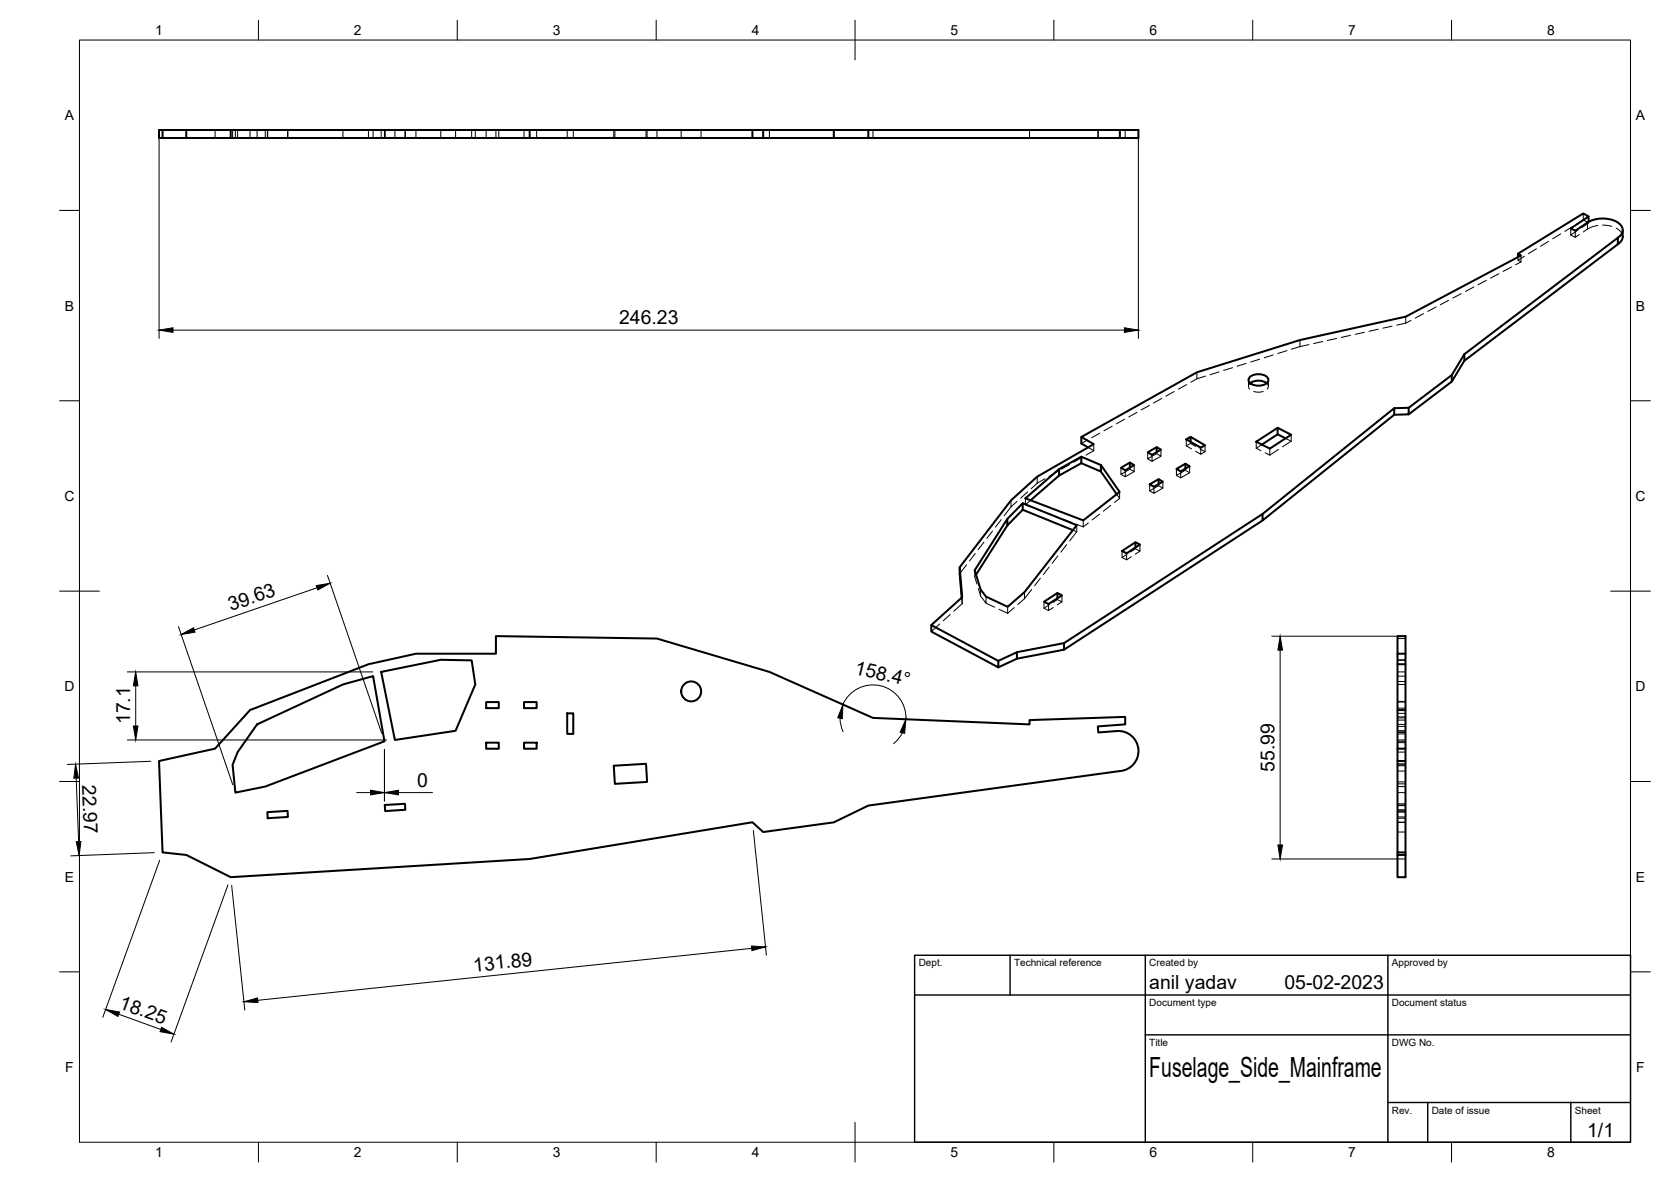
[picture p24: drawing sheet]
<svg xmlns="http://www.w3.org/2000/svg" width="420mm" height="297mm" viewBox="0 0 420 297" stroke-linecap="round" stroke-linejoin="round" font-family="sans-serif">
<defs><g id="words">
<text font-size="7" x="289" y="270.6">Fuselage_Side_Mainframe</text>
<g font-size="4.9">
<text x="155.7" y="81.5">246.23</text>
<text x="58" y="153.6" transform="rotate(-19 58 153.6)">39.63</text>
<text x="214.7" y="169.3" transform="rotate(13 214.7 169.3)">158.4°</text>
<text x="32.7" y="182" transform="rotate(-90 32.7 182)">17.1</text>
<text x="20.7" y="197.4" transform="rotate(88 20.7 197.4)">22.97</text>
<text x="104.9" y="197.7">0</text>
<text x="320.4" y="194" transform="rotate(-90 320.4 194)">55.99</text>
<text x="119.2" y="244.2" transform="rotate(-6 119.2 244.2)">131.89</text>
<text x="289" y="248.5">anil yadav</text>
<text x="323" y="248.5">05-02-2023</text>
<text x="29.7" y="253.3" transform="rotate(20 29.7 253.3)">18.25</text>
<text x="399.1" y="285.7">1/1</text>
</g>
<g font-size="3.5">
<text x="39" y="8.8">1</text>
<text x="89" y="8.8">2</text>
<text x="139" y="8.8">3</text>
<text x="189" y="8.8">4</text>
<text x="239" y="8.8">5</text>
<text x="289" y="8.8">6</text>
<text x="339" y="8.8">7</text>
<text x="389" y="8.8">8</text>
<text x="16.3" y="30.2">A</text>
<text x="411.3" y="30.2">A</text>
<text x="16.3" y="78">B</text>
<text x="411.3" y="78">B</text>
<text x="16.2" y="125.9">C</text>
<text x="411.2" y="125.9">C</text>
<text x="16.2" y="173.7">D</text>
<text x="411.2" y="173.7">D</text>
<text x="16.3" y="221.6">E</text>
<text x="411.3" y="221.6">E</text>
<text x="16.4" y="269.4">F</text>
<text x="411.4" y="269.4">F</text>
<text x="39" y="290.8">1</text>
<text x="89" y="290.8">2</text>
<text x="139" y="290.8">3</text>
<text x="189" y="290.8">4</text>
<text x="239" y="290.8">5</text>
<text x="289" y="290.8">6</text>
<text x="339" y="290.8">7</text>
<text x="389" y="290.8">8</text>
</g>
<g font-size="2.5">
<text x="231" y="242.9">Dept.</text>
<text x="255" y="242.9">Technical reference</text>
<text x="289" y="242.9">Created by</text>
<text x="350" y="242.9">Approved by</text>
<text x="289" y="252.8">Document type</text>
<text x="350" y="252.8">Document status</text>
<text x="289" y="262.9">Title</text>
<text x="350" y="262.9">DWG No.</text>
<text x="350" y="279.9">Rev.</text>
<text x="360" y="279.9">Date of issue</text>
<text x="396" y="279.9">Sheet</text>
</g>
</g></defs>
<!-- layer: Visible -->
<g fill="none" stroke="#000" stroke-width=".51">
<path d="M40.9 32.7v2h-.9v-2h18M46.8 32.7v2h-5.9M58 32.7h228.2v2h-4.6M58 32.7v2h-11.2M58 34.7h75.2M133.2 32.7v2h56v-2M191.9 32.7v2h-2.7M209.7 32.7v2h-17.8M218.3 32.7v2h-8.6M281.6 32.7v2h-63.3M399.4 54.4v1.4M406.8 59.7l-38.6 29.3-3.2 5.3-10.8 8.2-3.6 .1-33.1 26.6-50 32.4"/>
<path d="M406.8 59.7v1.7l-38.6 29.3M406.8 59.7a2.19 2.19 0 0 0 1.2-2.2 2.19 2.19 0 0 0-1.7-1.9 7.9 7.9 0 0 0-7.1 .3l-3.1 2.1-1.2-.6 4.5-3-1.3-.8-16.4 10.2 .7 .4-28.9 15.4-26.6 5.9-26 8.1-29 16.2 3.1 1.8-14.2 8.2-6.6 5.9-12.9 16.9 .6 7.5-7.7 7 16.8 9 4.7-2.2 11.8-2.3M408 57.8a2.95 2.95 0 0 1-1.2 3.5M381.7 63.8v.8M314.2 94.8a3.4 3.4 0 0 1 4.7 .3 1.57 1.57 0 0 1-1.8 1.8 3 3 0 0 1-3.1-1.1v-.7zM314.4 96.3a3.7 3.7 0 0 1 4.1 0M365 94.3v1.6l-10.8 8.2M368.2 89v1.7l-3.2 5.2M266.3 119.5l-7.2 6.2M271.9 114.8v1.6l-5.6 3.1v-1.6M271.9 116.4l4.9 2.1v-1.6M271.9 109.8v1.6l1.7 1"/>
<path d="M276.8 118.5l4 5.7M281.9 117.5l2.2-1.2 1.1 .6-2.3 1.3zM284.1 116.3v1.2M288.6 113.7l2.2-1.3 1.1 .6-2.2 1.3zM290.8 112.4v1.2M295.8 117.8l2.2-1.2 1.1 .6-2.2 1.3zM298 116.6v1.2M298.3 110.4l1.1-.6 3.6 2.1-1.1 .6zM299.4 109.8v1.2M315.9 111l5.3-3.5 3.5 1.7-5.4 3.5zM321.2 107.5v1.6M321.2 109.1l2 1.1"/>
<path d="M321.2 109.1l-3.9 2.6M350.6 102.6v1.6l-33.1 26.6v-1.6M354.2 102.5v1.6l-3.6 .1M253.3 132l-7.9 12.4M257.2 126.5l13.5 5.5-13.1 16.8-4.2 3.7-5.5-2.6-1.4-1.8-1.4-4.8 8.2-12.9zM257.2 126.5v1.6l-3.9 3.9v-1.6M257.2 128.1l12.6 5.1M257.8 125.2l8.5-7.3 5.6-3.1 4.9 2.1 4.7 6.7-9.1 7.2zM282.1 138.5l3.4-2.2 1.1 .5-3.3 2.3zM285.5 136.3v1.3M289.1 121.7l2.2-1.3 1.1 .6-2.2 1.3zM291.3 120.4v1.3"/>
<path d="M317.5 130.8l-50 32.5M234.2 157.1v1.6l16.8 9v-1.6M241.3 142.6l.5 7.6M262.5 151.2l3.4-2.2 1.1 .6-3.3 2.2zM265.9 149v1.4M95.8 168.9l15-3.1 7.8 .2 .9 6-4.9 11.6-15.3 2.4zM122.2 176.4h3.2v1.6h-3.2zM131.8 176.4h3.1v1.6h-3.1zM142.6 179.3h1.5v5.1h-1.5zM255.7 163.9v1.6l-4.7 2.2M267.5 161.6v1.7l-11.8 2.2M351.4 164.3v2.6h2"/>
<path d="M351.4 166.9v11.5h2M351.4 178.4v9.7h2M353.4 164.3h-2v-4.4h2v60.5h-2v-5.6M64.6 182l21.6-10 7.6-2.1 2.9 16.4-30 11.4-7.5 1.5-.7-7 1.3-3.2zM122.2 186.6h3.2v1.6h-3.2zM131.8 186.6h3.1v1.6h-3.1zM154.3 192.4l8.1-.5 .3 4.6-8.1 .5zM280.8 183.7l-4.6 .4-.2-1.6 6.9-.5v-1.8l-24 .8v1l-39.4-1.6-26-11.5-28.3-8.4-40.5-.6v4.4h-20.1l-12 2.6-29.7 11.5-8.8 9.7-14.1 3.1 .9 23 5.9 .6 11.2 5.6 75.2-4.5 56-9.3 2.7 2.5 17.8-2.4 8.6-4.3 63.3-8.6M280.8 183.7a5 5 0 0 1 5.4 4.7 5 5 0 0 1-4.6 5.4M351.4 188.1v3.1h2M351.4 191.2v23h2M67.2 204.1l5.1-.3 .1 1.5-5.1 .3z"/>
<path d="M96.8 202.3l5-.3 .1 1.5-5.1 .3zM351.4 214.2v.6h2"/>
<circle cx="173.8" cy="173.8" r="2.51"/>
</g>
<!-- layer: Hidden -->
<g fill="none" stroke="#000" stroke-width=".25">
<path d="M54.1 32.7v2M58.5 32.7v2M59.2 32.7v2M59.8 32.7v2M62.9 32.7v2M64.6 32.7v2M66.7 32.7v2M67.2 32.7v2M67.3 32.7v2M72.3 32.7v2M72.4 32.7v2M86.2 32.7v2"/>
<path d="M92.6 32.7v2M93.8 32.7v2M95.8 32.7v2M96.7 32.7v2M96.8 32.7v2M99.3 32.7v2M101.8 32.7v2M101.9 32.7v2M104.6 32.7v2M110.8 32.7v2M114.6 32.7v2M118.6 32.7v2"/>
<path d="M119.5 32.7v2M122.2 32.7v2M124.7 32.7v2M125.4 32.7v2M131.8 32.7v2M134.9 32.7v2M142.6 32.7v2M144.1 32.7v2M154.3 32.7v2M154.6 32.7v2M162.4 32.7v2M162.7 32.7v2"/>
<path d="M165.2 32.7v2M171.3 32.7v2M176.3 32.7v2M193.5 32.7v2M219.5 32.7v2M258.9 32.7v2M276 32.7v2M276.2 32.7v2M282.9 32.7v2M392.4 58.8l-2 1.2M394.9 57.4v1.7l1.2 .5v-1.6M395.5 56.9l-2.1 1.3"/>
<path d="M396.7 57.9l-1.8 1.2M397.1 58.9l-1 .7M398.1 53.6v1.7l1.3 .7v-.2M398.1 55.3l-1.6 1M399.4 56l-1.7 1.2M401.8 56.6l-1.7 .5-2 1.2M402.9 56.6l2.4 .3M406.4 57.3l1.2 1.1 .4 1.1M353.5 79.6v1.6M357.9 78.8l-2 1.1M361.1 77.1l-2.1 1.2M364.3 75.5l-2.1 1.1"/>
<path d="M367.4 73.8l-2.1 1.1M370.6 72.1l-2.1 1.1M373.7 70.4l-2.1 1.2M376.9 68.8l-2.1 1.1M380 67.1l-2.1 1.1M382.4 64.2v1.6l-.7-.4v-.8M382.4 65.8l-1.3 .7M383.3 64.4l-1.6 1M386.3 62.5l-2 1.3M389.4 60.6l-2.1 1.3M295.3 98.4l-2.1 1.2M298.4 96.7l-2.1 1.1"/>
<path d="M300.9 93.6v1.6M300.9 95.2l-1.5 .9M303.1 94.5l-2.2 .7M306.5 93.5l-2.3 .7M309.9 92.4l-2.2 .7M313.3 91.3l-2.2 .7M313.9 95.5v1.6M314.4 96.3l-.5 .7 .3 .8M316.7 90.3l-2.2 .7M317.6 98.4l-1.2 .2-1.1-.2M318.5 96.3l.4 .7-.3 .8M318.9 95.5v1.6"/>
<path d="M320.1 89.2l-2.2 .7M323.6 88.1l-2.3 .7M326.9 85.5v1.6M326.9 87.1l-2.2 .7M329.1 86.6l-2.2 .5M332.6 85.8l-2.3 .5M336.1 85.1l-2.3 .5M339.6 84.3l-2.4 .5M343.1 83.5l-2.4 .5M346.6 82.7l-2.4 .6M350 82l-2.3 .5M353.5 81.2l-2.3 .5"/>
<path d="M354.8 80.5l-1.3 .7M260.8 119.8v1.6M265.8 118.5l-2 1.2M268.9 116.7l-2 1.2M272 115l-2 1.1M273.4 110.6l-1.5 .8M273.6 112.4l1.4 .8M275 111.6v1.6M275 113.2l-1.9 1.2M276.5 108.8l-2 1.2M279.7 107.1l-2.1 1.2M281.9 117.5v1.7l2.2-1.3"/>
<path d="M281.9 119.2l1 .6M282.8 105.4l-2.1 1.1M282.9 118.2v1.6l2.3-1.3M285.2 116.9v1.6l-1.1-.6v-.4M285.9 103.6l-2.1 1.2M288.6 113.7v1.6l2.2-1.3M288.6 115.3l1.1 .6M289 101.9l-2.1 1.1M289.7 114.3v1.6l2.2-1.3M291.9 113v1.6l-1.1-.6v-.4M292.1 100.1l-2.1 1.2M295.8 117.8v1.7l1.1 .6"/>
<path d="M298 117.8v.4l1.1 .6M298 118.2l-2.2 1.3M298.3 110.4v1.6l1.1-.6M298.3 112l1.3 .8M299.1 117.2v1.6l-2.2 1.3v-1.6M299.4 111v.4M299.4 111.4l1.3 .8M300.6 113.4l1.3 .8M301.7 112.8l1.3 .7M303 111.9v1.6l-1.1 .7v-1.7M315.9 112.6l1.1 .6M315.9 111v1.6"/>
<path d="M317.3 111.7l-1.4 .9M318.1 113.8l1.2 .6M319.3 112.7v1.7M321.5 113l-2.2 1.4M323.2 110.2l1.5 .7M324.7 109.2v1.7M324.7 110.9l-2.2 1.4M245.2 139.1l-1.4 1.9M247.4 136.3l-1.5 1.8M249.6 133.4l-1.5 1.9M251.8 130.6l-1.5 1.9M254.2 125.7v1.7"/>
<path d="M254.2 127.4l-1.7 2.2M255.7 126l-1.5 1.4M257.8 126.9l1.7 .6M257.8 125.2v1.7M258.4 123.6l-1.8 1.6M259.1 125.7l-1.3 1.2M260.6 127.9l2.3 .9M260.8 121.4l-1.5 1.4M262.7 120.3l-1.9 1.1M264 129.2l2.2 .9M266 139.7l-1.5 1.9M267.3 130.5l2.2 .8"/>
<path d="M268.2 136.9l-1.5 1.9M269.8 133.2l.9 .4M270.7 131.7l1.7 .7M270.7 132v1.6M270.7 133.6l-1.8 2.3M272.4 130.8v1.6M273.7 131.4l-1.3 1M276.5 129.2l-1.9 1.5M279.3 127l-1.9 1.5M280.8 124.2l.7 1.1M281.5 123.6v1.7M281.5 125.3l-1.3 1"/>
<path d="M282.1 138.5v1.6l1.2 .6v-1.6M283.3 139.3l-1.2 .8M284.5 139.9l-1.2 .8M285.5 137.9l-1.2 .8M286.6 136.8v1.7l-1.1-.6v-.3M286.6 138.5l-1.1 .8M289.1 121.7v1.6l1.1 .7M290.2 122.3v1.7l2.2-1.3M291.3 122.1l-2.2 1.2M292.4 121v1.7l-1.1-.6v-.4M236.3 156.8l-2.1 1.9M238.9 154.4l-1.7 1.6"/>
<path d="M241.8 150.2l.1 1.5M241.9 150.1v1.6M241.9 151.7l-2.1 1.9M243 141.9l-1.7 2.3M245.1 144.9l.5 1.9M245.1 143.3v1.6M245.4 144.4l-.3 .5M246 147.9l.5 1.9M246.5 148.1v1.7l1.4 1.8v-1.7M247.9 151.6l2.2 1M251.2 153.1l2.2 1M253.4 152.5v1.6"/>
<path d="M255 152.7l-1.6 1.4M257.6 148.8v1.7M257.6 150.5l-1.7 1.4M259.4 148.1l-1.8 2.4M261.6 145.3l-1.5 1.9M262.5 151.2v1.7M263.7 151.8v1.6l-1.2-.5M263.7 152.1l-1.2 .8M263.8 142.5l-1.5 1.9M264.8 152.7l-1.1 .7M265.9 150.7l-1.2 .7M267 149.6v1.6l-1.1-.5v-.3"/>
<path d="M267 151.2l-1.2 .8M351.4 172h2M351.4 169.9h2M351.4 176.4h2M351.4 178h2M351.4 179.3h2M351.4 165.8h2M351.4 166h2M351.4 168.9h2M351.4 160.5h2M351.4 176.3h2M351.4 171.3h2"/>
<path d="M351.4 186.3h2M351.4 197.7h2M351.4 199.2h2M351.4 192.2h2M351.4 189h2M351.4 182h2M351.4 191.9h2M351.4 196.5h2M351.4 197h2M351.4 192.4h2M351.4 188.2h2M351.4 186.6h2"/>
<path d="M351.4 184.4h2M351.4 183.6h2M351.4 186h2M351.4 193.8h2M351.4 184.1h2M351.4 182.5h2M351.4 180.2h2M351.4 181h2M351.4 180.4h2M351.4 183.7h2M351.4 204.1h2M351.4 203.8h2"/>
<path d="M351.4 205.3h2M351.4 205.6h2M351.4 202h2M351.4 203.5h2M351.4 202.3h2M351.4 215.9h2M351.4 206.6h2M351.4 209.1h2M351.4 206.7h2M351.4 202.4h2"/>
</g>
<!-- layer: Hidden Narrow -->
<path d="M399.1 56v1.6" fill="none" stroke="#000" stroke-width=".25"/>
<!-- layer: BORDER -->
<g fill="none" stroke="#000" stroke-width=".25">
<path d="M20 10.1h390v276.9h-390zM65 5.1v5M115 5.1v5M165 5.1v5M215 5.1v10M265 5.1v5M315 5.1v5M365 5.1v5M15 52.9h5M410 52.9h5M15 100.7h5M410 100.7h5"/>
<path d="M15 148.6h10M405 148.6h10M15 196.4h5M410 196.4h5M15 244.2h5M410 244.2h5M65 287v5M115 287v5M165 287v5M215 282.1v9.9M265 287v5M315 287v5"/>
<path d="M365 287v5"/>
</g>
<!-- layer: TITLEBLOCK -->
<path d="M230 240.1h180v46.9h-180zM230 250h180M254 240.1v9.9M288 240.1v46.9M349 240.1v46.9M288 260.1h122M349 277.1h61M359 277.1v9.9M395 277.1v9.9" fill="none" stroke="#000" stroke-width=".36"/>
<!-- layer: FD_Dimensions -->
<g fill="none" stroke="#000" stroke-width=".25">
<path d="M40 34.8v50.3M286.2 34.8v50.3M43.5 83h239.2M44.9 157.5l13.6 39.7M79.7 147.7l-30.8 10.6M82.3 144.6l13.7 39.7M319.8 159.9h31.5M32 168.9h61.7M34.1 172.3v10.1M211.9 177a8.3 8.3 0 0 1 9.5-4.7 8.3 8.3 0 0 1 6.4 8.4M321.9 163.4v49M19.2 195.5l.6 16"/>
<path d="M32 186h65.2M37.9 191.3l-21 .8M89.7 199.2h3.5M96.7 188.4v12.9v-12.9M100.2 199.2h8.6M211.2 180.5l.2 1.7 .6 1.7M226.9 184.1l-.9 1.5-1.3 1.3M38.8 214.3l-21 .8M40.2 216.2l-14.4 39.5M189.4 208.7l3.3 31.3M319.8 215.9h31.5M57.3 222.4l-14.3 39.5"/>
<path d="M58.3 222.5l3.3 31.3M189 238.3l-124.2 13.1M29.9 254.9l10.5 3.8"/>
</g>
<g fill="#000" stroke="#000" stroke-width=".25">
<path d="M40 83l3.5-.6v1.1zM282.7 82.4l3.5 .6-3.5 .5zM45.6 159.5l3.1-1.7 .3 1.1zM79.5 147.2l3.5-.6-3.1 1.7zM34.1 168.9l.6 3.4h-1.2zM321.9 159.9l.6 3.5h-1.2zM19 192.1l.7 3.4-1.1 .1zM33.5 182.4h1.2l-.6 3.6zM93.2 198.6l3.5 .6-3.5 .6zM96.7 199.2l3.5-.6v1.2zM211.9 177.1l-.1 3.5-1.1-.2zM227.8 180.7l-.3 3.6-1.2-.3z"/>
<path d="M19.2 211.5h1.1l-.4 3.5zM321.3 212.4h1.2l-.6 3.5zM189 237.7l3.5 .3-3.4 .9zM26.6 253.7l3.5 .6-.4 1.1zM40.6 258.2l3.1 1.7-3.5-.6zM61.3 251.7l3.4-.9 .2 1.2z"/>
</g>
<use href="#words"/>
</svg>
